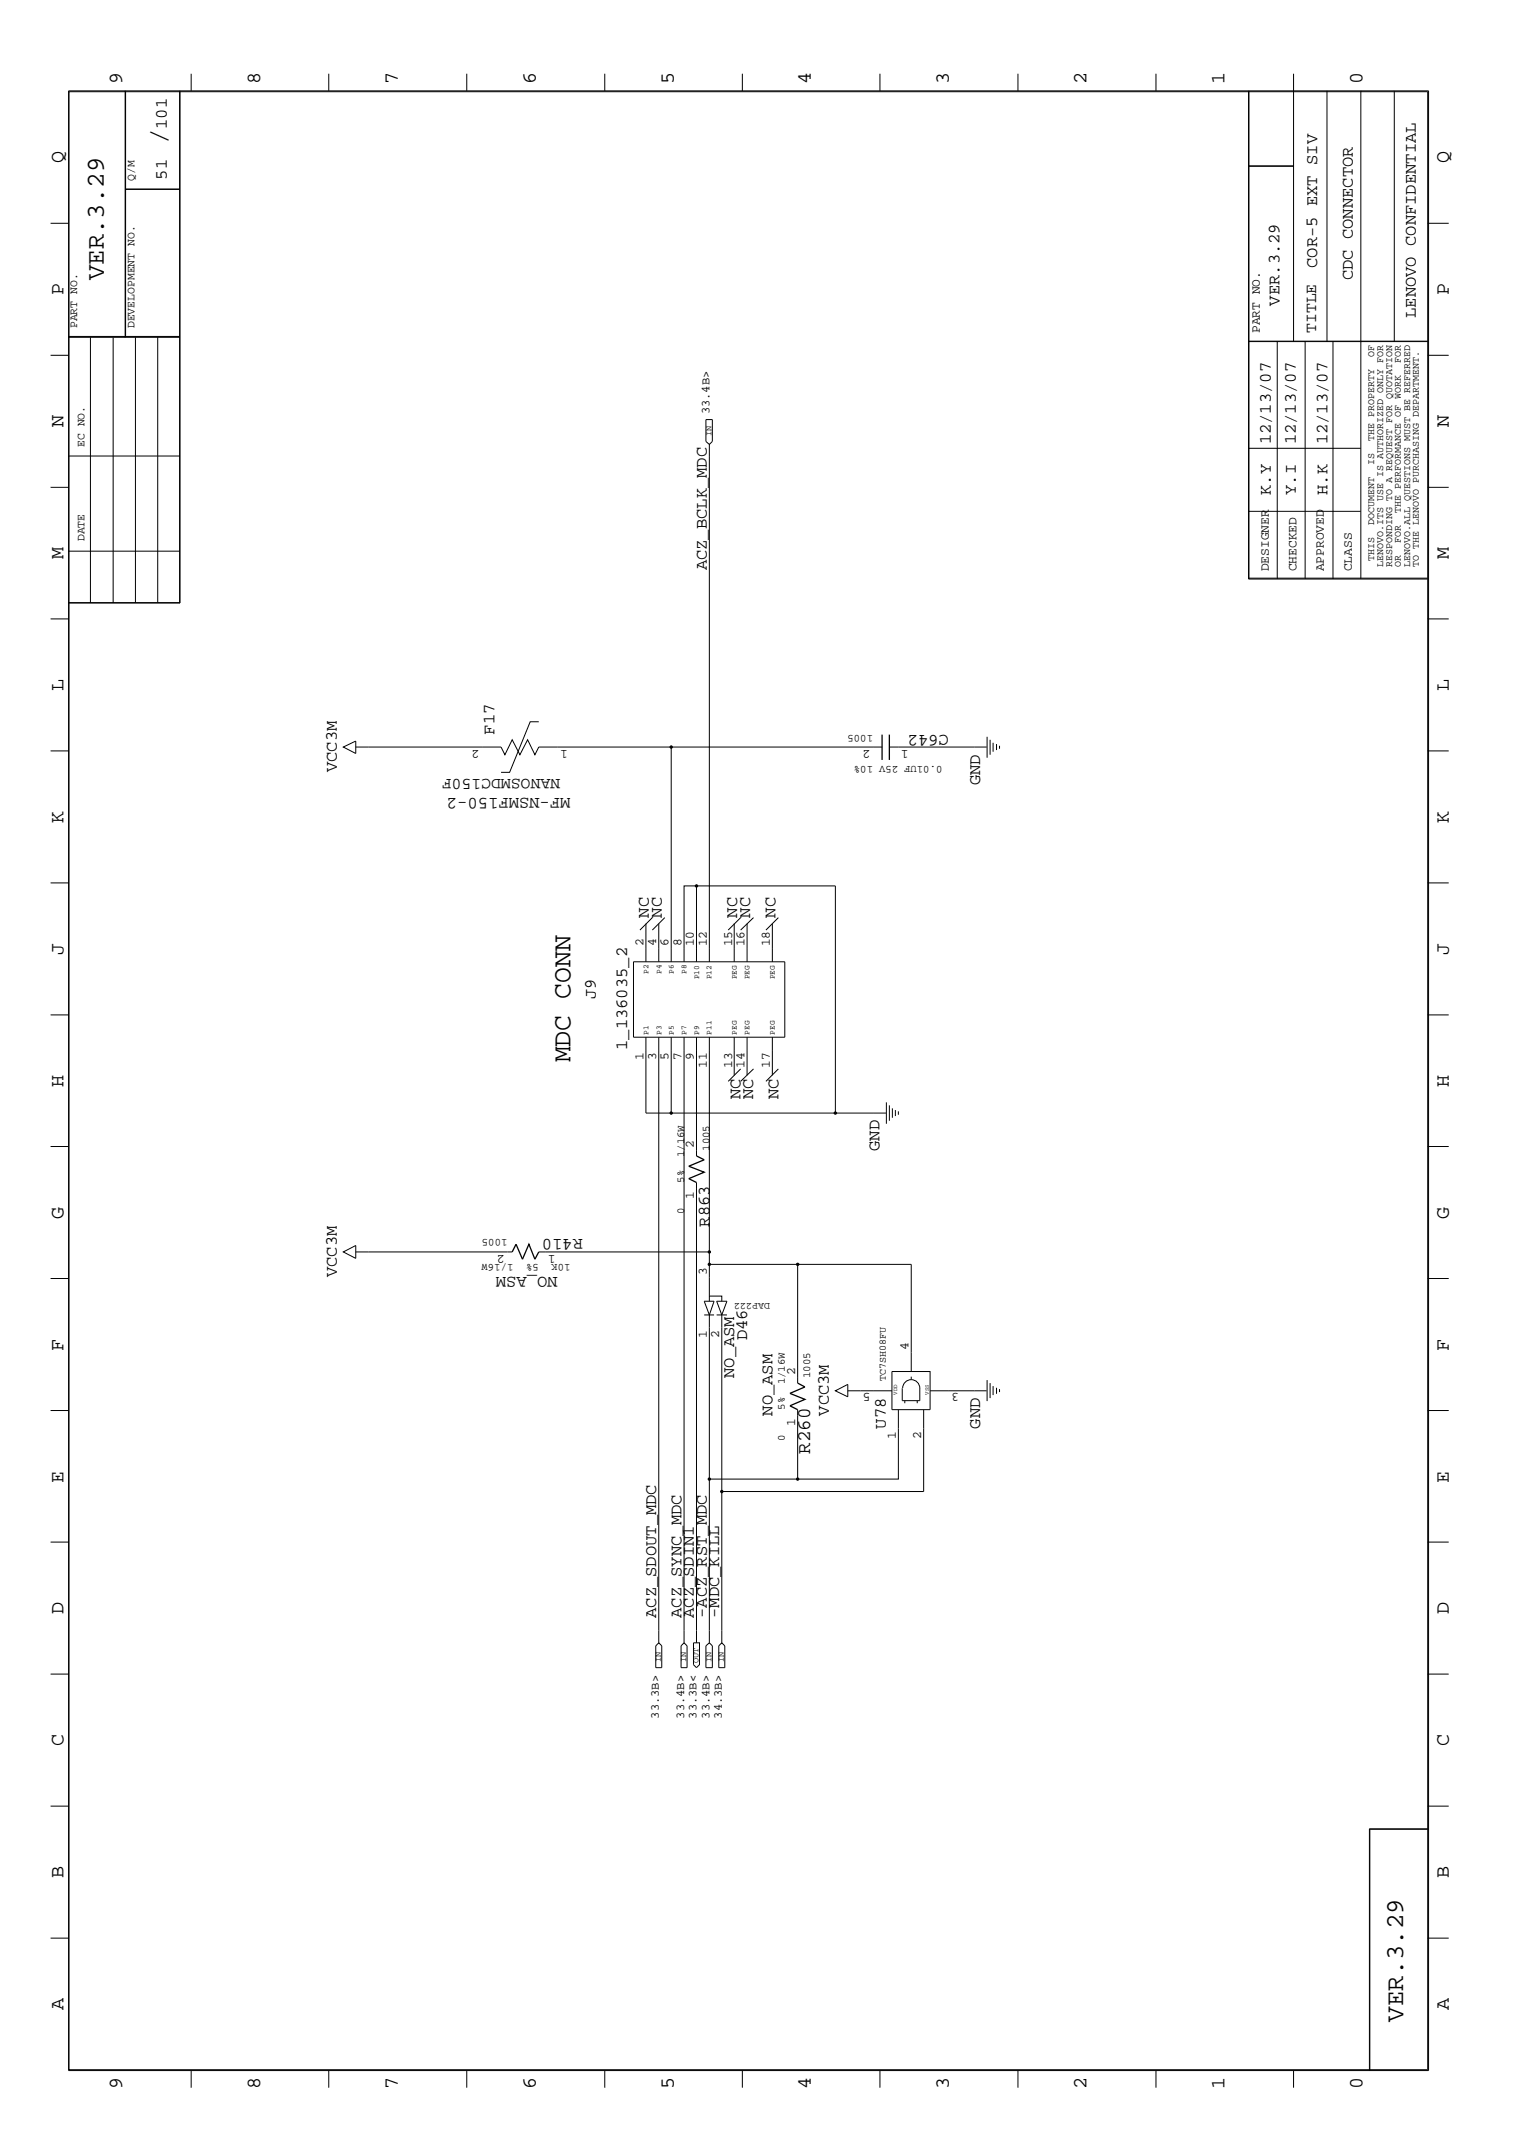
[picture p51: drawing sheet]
<svg xmlns="http://www.w3.org/2000/svg" width="300mm" height="423mm" viewBox="0 0 300 423" stroke-linecap="round" stroke-linejoin="round" font-family="sans-serif">
<defs><g id="words">
<g font-size="5.2">
<text x="32.9" y="28.4" transform="rotate(-90 32.9 28.4)">/</text>
<text x="112.7" y="209.9" transform="rotate(-90 112.7 209.9)">MDC CONN</text>
</g>
<g font-size="5.1">
<text x="20.5" y="55.4" transform="rotate(-90 20.5 55.4)">VER.3.29</text>
<text x="277.2" y="399.4" transform="rotate(-90 277.2 399.4)">VER.3.29</text>
</g>
<g font-size="4">
<text x="24.1" y="16.7" transform="rotate(-90 24.1 16.7)">9</text>
<text x="51.4" y="16.7" transform="rotate(-90 51.4 16.7)">8</text>
<text x="78.6" y="16.7" transform="rotate(-90 78.6 16.7)">7</text>
<text x="105.8" y="16.7" transform="rotate(-90 105.8 16.7)">6</text>
<text x="133.1" y="16.7" transform="rotate(-90 133.1 16.7)">5</text>
<text x="160.2" y="16.7" transform="rotate(-90 160.2 16.7)">4</text>
<text x="187.5" y="16.7" transform="rotate(-90 187.5 16.7)">3</text>
<text x="214.6" y="16.7" transform="rotate(-90 214.6 16.7)">2</text>
<text x="241.9" y="16.7" transform="rotate(-90 241.9 16.7)">1</text>
<text x="269.2" y="16.7" transform="rotate(-90 269.2 16.7)">0</text>
<text x="12.5" y="32.3" transform="rotate(-90 12.5 32.3)">Q</text>
<text x="286.2" y="32.3" transform="rotate(-90 286.2 32.3)">Q</text>
<text x="12.5" y="58.3" transform="rotate(-90 12.5 58.3)">P</text>
<text x="286.2" y="58.3" transform="rotate(-90 286.2 58.3)">P</text>
<text x="12.5" y="84.4" transform="rotate(-90 12.5 84.4)">N</text>
<text x="286.2" y="84.4" transform="rotate(-90 286.2 84.4)">N</text>
<text x="12.5" y="110.5" transform="rotate(-90 12.5 110.5)">M</text>
<text x="286.2" y="110.5" transform="rotate(-90 286.2 110.5)">M</text>
<text x="12.5" y="136.5" transform="rotate(-90 12.5 136.5)">L</text>
<text x="286.2" y="136.5" transform="rotate(-90 286.2 136.5)">L</text>
<text x="12.5" y="162.6" transform="rotate(-90 12.5 162.6)">K</text>
<text x="286.2" y="162.6" transform="rotate(-90 286.2 162.6)">K</text>
<text x="12.5" y="188.6" transform="rotate(-90 12.5 188.6)">J</text>
<text x="286.2" y="188.6" transform="rotate(-90 286.2 188.6)">J</text>
<text x="12.5" y="214.7" transform="rotate(-90 12.5 214.7)">H</text>
<text x="286.2" y="214.7" transform="rotate(-90 286.2 214.7)">H</text>
<text x="12.5" y="240.7" transform="rotate(-90 12.5 240.7)">G</text>
<text x="286.2" y="240.7" transform="rotate(-90 286.2 240.7)">G</text>
<text x="12.5" y="266.8" transform="rotate(-90 12.5 266.8)">F</text>
<text x="286.2" y="266.8" transform="rotate(-90 286.2 266.8)">F</text>
<text x="12.5" y="292.9" transform="rotate(-90 12.5 292.9)">E</text>
<text x="286.2" y="292.9" transform="rotate(-90 286.2 292.9)">E</text>
<text x="12.5" y="318.9" transform="rotate(-90 12.5 318.9)">D</text>
<text x="286.2" y="318.9" transform="rotate(-90 286.2 318.9)">D</text>
<text x="12.5" y="344.9" transform="rotate(-90 12.5 344.9)">C</text>
<text x="286.2" y="344.9" transform="rotate(-90 286.2 344.9)">C</text>
<text x="12.5" y="371" transform="rotate(-90 12.5 371)">B</text>
<text x="286.2" y="371" transform="rotate(-90 286.2 371)">B</text>
<text x="12.5" y="397" transform="rotate(-90 12.5 397)">A</text>
<text x="286.2" y="397" transform="rotate(-90 286.2 397)">A</text>
<text x="24.1" y="412.7" transform="rotate(-90 24.1 412.7)">9</text>
<text x="51.4" y="412.7" transform="rotate(-90 51.4 412.7)">8</text>
<text x="78.6" y="412.7" transform="rotate(-90 78.6 412.7)">7</text>
<text x="105.8" y="412.7" transform="rotate(-90 105.8 412.7)">6</text>
<text x="133.1" y="412.7" transform="rotate(-90 133.1 412.7)">5</text>
<text x="160.2" y="412.7" transform="rotate(-90 160.2 412.7)">4</text>
<text x="187.5" y="412.7" transform="rotate(-90 187.5 412.7)">3</text>
<text x="214.6" y="412.7" transform="rotate(-90 214.6 412.7)">2</text>
<text x="241.9" y="412.7" transform="rotate(-90 241.9 412.7)">1</text>
<text x="269.2" y="412.7" transform="rotate(-90 269.2 412.7)">0</text>
</g>
<text font-size="3.8" x="160" y="287.2" transform="rotate(-90 160 287.2)">R260</text>
<g font-size="3.4">
<text x="32.9" y="25.5" transform="rotate(-90 32.9 25.5)">101</text>
<text x="32.9" y="35.5" transform="rotate(-90 32.9 35.5)">51</text>
<text x="260.2" y="52.9" transform="rotate(-90 260.2 52.9)">COR-5 EXT SIV</text>
<text x="267.2" y="55.4" transform="rotate(-90 267.2 55.4)">CDC CONNECTOR</text>
<text x="252.7" y="60.4" transform="rotate(-90 252.7 60.4)">VER.3.29</text>
<text x="279.7" y="62.8" transform="rotate(-90 279.7 62.8)">LENOVO CONFIDENTIAL</text>
<text x="251" y="87.8" transform="rotate(-90 251 87.8)">12/13/07</text>
<text x="255.9" y="87.8" transform="rotate(-90 255.9 87.8)">12/13/07</text>
<text x="262.2" y="87.8" transform="rotate(-90 262.2 87.8)">12/13/07</text>
<text x="251" y="97.8" transform="rotate(-90 251 97.8)">K.Y</text>
<text x="255.9" y="97.8" transform="rotate(-90 255.9 97.8)">Y.I</text>
<text x="262.2" y="97.8" transform="rotate(-90 262.2 97.8)">H.K</text>
<text x="139.6" y="112.7" transform="rotate(-90 139.6 112.7)">ACZ_BCLK_MDC</text>
<text x="97.7" y="145.1" transform="rotate(-90 97.7 145.1)">F17</text>
<text x="187.5" y="145.1" transform="rotate(-180 187.5 145.1)">C642</text>
<text x="66.5" y="152.6" transform="rotate(-90 66.5 152.6)">VCC3M</text>
<text x="193.6" y="155.1" transform="rotate(-90 193.6 155.1)">GND</text>
<text x="112.7" y="157.6" transform="rotate(-180 112.7 157.6)">MF-NSMF150-2</text>
<text x="128.2" y="181.3" transform="rotate(-90 128.2 181.3)">NC</text>
<text x="130.7" y="181.3" transform="rotate(-90 130.7 181.3)">NC</text>
<text x="145.6" y="181.3" transform="rotate(-90 145.6 181.3)">NC</text>
<text x="148.2" y="181.3" transform="rotate(-90 148.2 181.3)">NC</text>
<text x="153.2" y="181.3" transform="rotate(-90 153.2 181.3)">NC</text>
<text x="117.7" y="197.4" transform="rotate(-90 117.7 197.4)">J9</text>
<text x="123.9" y="207.4" transform="rotate(-90 123.9 207.4)">1_136035_2</text>
<text x="146.3" y="217.1" transform="rotate(-90 146.3 217.1)">NC</text>
<text x="148.8" y="217.1" transform="rotate(-90 148.8 217.1)">NC</text>
<text x="153.8" y="217.1" transform="rotate(-90 153.8 217.1)">NC</text>
<text x="173.7" y="227.3" transform="rotate(-90 173.7 227.3)">GND</text>
<text x="115.1" y="244.8" transform="rotate(-180 115.1 244.8)">R410</text>
<text x="140.1" y="242.3" transform="rotate(-90 140.1 242.3)">R863</text>
<text x="66.5" y="252.3" transform="rotate(-90 66.5 252.3)">VCC3M</text>
<text x="110.2" y="252.3" transform="rotate(-180 110.2 252.3)">NO_ASM</text>
<text x="147.6" y="264.8" transform="rotate(-90 147.6 264.8)">D46</text>
<text x="145" y="272.2" transform="rotate(-90 145 272.2)">NO_ASM</text>
<text x="152.6" y="279.7" transform="rotate(-90 152.6 279.7)">NO_ASM</text>
<text x="163.7" y="279.7" transform="rotate(-90 163.7 279.7)">VCC3M</text>
<text x="175" y="282.2" transform="rotate(-90 175 282.2)">U78</text>
<text x="193.6" y="282.2" transform="rotate(-90 193.6 282.2)">GND</text>
<text x="129.6" y="319.6" transform="rotate(-90 129.6 319.6)">ACZ_SDOUT_MDC</text>
<text x="134.6" y="319.6" transform="rotate(-90 134.6 319.6)">ACZ_SYNC_MDC</text>
<text x="137.1" y="319.6" transform="rotate(-90 137.1 319.6)">ACZ_SDIN1</text>
<text x="139.6" y="319.6" transform="rotate(-90 139.6 319.6)">-ACZ_RST_MDC</text>
<text x="142.1" y="319.6" transform="rotate(-90 142.1 319.6)">-MDC_KILL</text>
</g>
<g font-size="3.2">
<text x="260" y="65.8" transform="rotate(-90 260 65.8)">TITLE</text>
<text x="110.7" y="153.8" transform="rotate(-180 110.7 153.8)">NANOSMDC150F</text>
</g>
<g font-size="2.5">
<text x="248.8" y="65.8" transform="rotate(-90 248.8 65.8)">PART NO.</text>
<text x="250.6" y="112.9" transform="rotate(-90 250.6 112.9)">DESIGNER</text>
<text x="256.1" y="112.9" transform="rotate(-90 256.1 112.9)">CHECKED</text>
<text x="261.5" y="112.9" transform="rotate(-90 261.5 112.9)">APPROVED</text>
<text x="267" y="112.9" transform="rotate(-90 267 112.9)">CLASS</text>
<text x="94.7" y="148.1" transform="rotate(-180 94.7 148.1)">2</text>
<text x="112.2" y="148.1" transform="rotate(-180 112.2 148.1)">1</text>
<text x="172" y="148.1" transform="rotate(-180 172 148.1)">2</text>
<text x="179.5" y="148.1" transform="rotate(-180 179.5 148.1)">1</text>
<text x="127.1" y="186.9" transform="rotate(-90 127.1 186.9)">2</text>
<text x="129.6" y="186.9" transform="rotate(-90 129.6 186.9)">4</text>
<text x="132.1" y="186.9" transform="rotate(-90 132.1 186.9)">6</text>
<text x="134.6" y="186.9" transform="rotate(-90 134.6 186.9)">8</text>
<text x="137.1" y="186.9" transform="rotate(-90 137.1 186.9)">10</text>
<text x="139.6" y="186.9" transform="rotate(-90 139.6 186.9)">12</text>
<text x="144.6" y="186.9" transform="rotate(-90 144.6 186.9)">15</text>
<text x="147.1" y="186.9" transform="rotate(-90 147.1 186.9)">16</text>
<text x="152.1" y="186.9" transform="rotate(-90 152.1 186.9)">18</text>
<text x="127.1" y="209.5" transform="rotate(-90 127.1 209.5)">1</text>
<text x="129.6" y="209.5" transform="rotate(-90 129.6 209.5)">3</text>
<text x="132.1" y="209.5" transform="rotate(-90 132.1 209.5)">5</text>
<text x="134.6" y="209.5" transform="rotate(-90 134.6 209.5)">7</text>
<text x="137.1" y="209.5" transform="rotate(-90 137.1 209.5)">9</text>
<text x="139.6" y="211" transform="rotate(-90 139.6 211)">11</text>
<text x="144.6" y="211" transform="rotate(-90 144.6 211)">13</text>
<text x="147.1" y="211" transform="rotate(-90 147.1 211)">14</text>
<text x="152.1" y="211" transform="rotate(-90 152.1 211)">17</text>
<text x="137.1" y="226.8" transform="rotate(-90 137.1 226.8)">2</text>
<text x="137.1" y="236.8" transform="rotate(-90 137.1 236.8)">1</text>
<text x="99.7" y="247.8" transform="rotate(-180 99.7 247.8)">2</text>
<text x="109.7" y="247.8" transform="rotate(-180 109.7 247.8)">1</text>
<text x="139.6" y="251.8" transform="rotate(-90 139.6 251.8)">3</text>
<text x="139.6" y="264.2" transform="rotate(-90 139.6 264.2)">1</text>
<text x="142.1" y="264.2" transform="rotate(-90 142.1 264.2)">2</text>
<text x="179.5" y="266.7" transform="rotate(-90 179.5 266.7)">4</text>
<text x="157.1" y="271.7" transform="rotate(-90 157.1 271.7)">2</text>
<text x="172" y="275.3" transform="rotate(-180 172 275.3)">5</text>
<text x="189.5" y="275.3" transform="rotate(-180 189.5 275.3)">3</text>
<text x="157.1" y="281.7" transform="rotate(-90 157.1 281.7)">1</text>
<text x="177" y="284.2" transform="rotate(-90 177 284.2)">1</text>
<text x="181.9" y="284.2" transform="rotate(-90 181.9 284.2)">2</text>
</g>
<g font-size="2.4">
<text x="140.1" y="81.9" transform="rotate(-90 140.1 81.9)">33.4B&gt;</text>
<text x="130.1" y="339.5" transform="rotate(-90 130.1 339.5)">33.3B&gt;</text>
<text x="135.1" y="339.5" transform="rotate(-90 135.1 339.5)">33.4B&gt;</text>
<text x="137.6" y="339.5" transform="rotate(-90 137.6 339.5)">33.3B&lt;</text>
<text x="140.1" y="339.5" transform="rotate(-90 140.1 339.5)">33.4B&gt;</text>
<text x="142.6" y="339.5" transform="rotate(-90 142.6 339.5)">34.3B&gt;</text>
</g>
<g font-size="2.3">
<text x="26.6" y="35.7" transform="rotate(-90 26.6 35.7)">Q/M</text>
<text x="15.2" y="64.9" transform="rotate(-90 15.2 64.9)">PART NO.</text>
<text x="26.6" y="64.9" transform="rotate(-90 26.6 64.9)">DEVELOPMENT NO.</text>
<text x="16.7" y="88.3" transform="rotate(-90 16.7 88.3)">EC NO.</text>
<text x="16.7" y="106.9" transform="rotate(-90 16.7 106.9)">DATE</text>
</g>
<g font-size="2.1">
<text x="172.5" y="145.1" transform="rotate(-180 172.5 145.1)">1005</text>
<text x="186.2" y="151.3" transform="rotate(-180 186.2 151.3)">0.01UF 25V 10%</text>
<text x="140.1" y="227.3" transform="rotate(-90 140.1 227.3)">1005</text>
<text x="135.1" y="233.6" transform="rotate(-90 135.1 233.6)">5%</text>
<text x="135.1" y="228.6" transform="rotate(-90 135.1 228.6)">1/16W</text>
<text x="135.1" y="239.8" transform="rotate(-90 135.1 239.8)">0</text>
<text x="100.2" y="244.8" transform="rotate(-180 100.2 244.8)">1005</text>
<text x="101.4" y="249.8" transform="rotate(-180 101.4 249.8)">1/16W</text>
<text x="106.4" y="249.8" transform="rotate(-180 106.4 249.8)">5%</text>
<text x="112.7" y="249.8" transform="rotate(-180 112.7 249.8)">10K</text>
<text x="155" y="273.5" transform="rotate(-90 155 273.5)">1/16W</text>
<text x="160" y="272.2" transform="rotate(-90 160 272.2)">1005</text>
<text x="155" y="278.5" transform="rotate(-90 155 278.5)">5%</text>
<text x="155" y="284.6" transform="rotate(-90 155 284.6)">0</text>
</g>
<g font-size="2">
<text x="271.4" y="70.4" transform="rotate(-90 271.4 70.4)">OF</text>
<text x="276.7" y="71.6" transform="rotate(-90 276.7 71.6)">FOR</text>
<text x="271.4" y="87" transform="rotate(-90 271.4 87)">THE PROPERTY</text>
<text x="271.4" y="91.8" transform="rotate(-90 271.4 91.8)">IS</text>
<text x="276.7" y="101.3" transform="rotate(-90 276.7 101.3)">THE PERFORMANCE OF WORK</text>
<text x="271.4" y="103.6" transform="rotate(-90 271.4 103.6)">DOCUMENT</text>
<text x="276.7" y="107.2" transform="rotate(-90 276.7 107.2)">FOR</text>
<text x="271.4" y="110.7" transform="rotate(-90 271.4 110.7)">THIS</text>
<text x="273.2" y="111.9" transform="rotate(-90 273.2 111.9)">LENOVO.ITS USE IS AUTHORIZED ONLY FOR</text>
<text x="275" y="111.9" transform="rotate(-90 275 111.9)">RESPONDING TO A REQUEST FOR QUOTATION</text>
<text x="276.7" y="111.9" transform="rotate(-90 276.7 111.9)">OR</text>
<text x="278.6" y="111.9" transform="rotate(-90 278.6 111.9)">LENOVO.ALL QUESTIONS MUST BE REFERRED</text>
<text x="280.2" y="111.9" transform="rotate(-90 280.2 111.9)">TO THE LENOVO PURCHASING DEPARTMENT.</text>
<text x="152.1" y="257.3" transform="rotate(-180 152.1 257.3)">DAP222</text>
<text x="175" y="272.7" transform="rotate(-90 175 272.7)">TC7SH08FU</text>
</g>
<g font-size="1.7">
<text x="140.5" y="86.1" transform="rotate(-90 140.5 86.1)">IN</text>
<text x="130.6" y="328.3" transform="rotate(-90 130.6 328.3)">IN</text>
<text x="135.6" y="328.3" transform="rotate(-90 135.6 328.3)">IN</text>
<text x="138" y="328.6" transform="rotate(-90 138 328.6)">OUT</text>
<text x="140.5" y="328.3" transform="rotate(-90 140.5 328.3)">IN</text>
<text x="143" y="328.3" transform="rotate(-90 143 328.3)">IN</text>
</g>
<g font-size="1.6">
<text x="128.1" y="192.4" transform="rotate(-90 128.1 192.4)">P2</text>
<text x="130.6" y="192.4" transform="rotate(-90 130.6 192.4)">P4</text>
<text x="133.1" y="192.4" transform="rotate(-90 133.1 192.4)">P6</text>
<text x="135.6" y="192.4" transform="rotate(-90 135.6 192.4)">P8</text>
<text x="138.1" y="193.5" transform="rotate(-90 138.1 193.5)">P10</text>
<text x="140.5" y="193.5" transform="rotate(-90 140.5 193.5)">P12</text>
<text x="145.5" y="193.5" transform="rotate(-90 145.5 193.5)">PEG</text>
<text x="148.1" y="193.5" transform="rotate(-90 148.1 193.5)">PEG</text>
<text x="153.1" y="193.5" transform="rotate(-90 153.1 193.5)">PEG</text>
<text x="128.1" y="204.4" transform="rotate(-90 128.1 204.4)">P1</text>
<text x="130.6" y="204.4" transform="rotate(-90 130.6 204.4)">P3</text>
<text x="133.1" y="204.4" transform="rotate(-90 133.1 204.4)">P5</text>
<text x="135.6" y="204.4" transform="rotate(-90 135.6 204.4)">P7</text>
<text x="138.1" y="204.4" transform="rotate(-90 138.1 204.4)">P9</text>
<text x="140.5" y="204.4" transform="rotate(-90 140.5 204.4)">P11</text>
<text x="145.5" y="204.4" transform="rotate(-90 145.5 204.4)">PEG</text>
<text x="148.1" y="204.4" transform="rotate(-90 148.1 204.4)">PEG</text>
<text x="153.1" y="204.4" transform="rotate(-90 153.1 204.4)">PEG</text>
</g>
<g font-size="1.1">
<text x="177.2" y="275.5" transform="rotate(-90 177.2 275.5)">VDD</text>
<text x="183.5" y="275.5" transform="rotate(-90 183.5 275.5)">VSS</text>
</g>
</g></defs>
<g fill="none" stroke="#000" stroke-width=".2">
<path d="M13.5 17.9h268.7v391.1h-268.7zM13.6 18.1h268.4v390.8h-268.4zM24.7 17.9v48.7M24.8 17.9v48.7M35.5 17.9v101.2M35.6 17.9v101.2h-22.1M37.8 14.6v3.3M64.9 14.6v3.3M92.2 14.6v3.3M119.5 14.6v3.3M146.6 14.6v3.3M173.8 14.6v3.3"/>
<path d="M201.1 14.6v3.3M228.3 14.6v3.3M246.6 17.9v96.5h35.4M246.7 17.9v96.5M255.5 14.6v52.9M262.1 17.9v49.6M268.8 17.9v96.5M275.4 17.9v49.6M24.8 37.4h10.8M24.8 37.3h10.8M246.6 32.9h8.9M246.6 32.8h8.9"/>
<path d="M10 44.1h3.5M282 44.1h4.2M10 70.2h3.5M13.5 66.6h22.1M13.5 66.5h22.1M17.9 66.6v52.5M22.4 66.6v52.5M26.8 66.6v52.5M31.2 66.6v52.4M246.6 67.5h35.4M246.6 67.4h35.4M252.3 67.5v46.9"/>
<path d="M257.8 67.5v46.9M263.3 67.5v46.9M282 70.2h4.2M10 96.3h3.5M13.5 90.1h22.1M139.4 82.9h1.3v4.3l-.6 .6-.7-.6zM140.1 87.8v102.2M246.6 88.6h22.2M282 96.3h4.2M13.5 119h22.1M13.5 108.9h22.1M246.6 114.2h35.4"/>
<path d="M246.6 101h22.2M10 122.3h3.5M282 122.3h4.2M10 148.3h3.5M67.8 147.6l2.5-1.2v2.4zM70.3 147.6h28.7l.7 1.5 1.5-3 1.5 3 1.5-3 1.5 3 .7-1.5h67.8M106.4 142.6h-1.7l-4 10h-1.7M132.6 147.6v42.4M175.7 147.6h19.2M195 145.5v4.2M195.6 146.1v3M196.2 146.7v1.8"/>
<path d="M196.9 147v1.2M197.4 147.3v.6M282 148.3h4.2M10 174.4h3.5M137.6 175h-2.5v15M137.6 175v15M137.6 175h27.4v44.9M282 174.4h4.2M125.1 190h29.9v14.9h-29.9zM127.6 182.5v7.5M128.9 181.3l-2.5 2.4M130.1 182.5v7.5"/>
<path d="M131.3 181.3l-2.4 2.4M145 182.5v7.5M146.3 181.3l-2.5 2.4M147.6 182.5v7.5M148.8 181.3l-2.5 2.4M152.6 182.5v7.5M153.8 181.3l-2.5 2.4M10 200.5h3.5M127.6 204.9v15h5M130.1 204.9v119.6M132.6 219.9h42.4M132.6 204.9v15"/>
<path d="M135.1 204.9v119.6M137.6 204.9v23.4M140.1 204.9v52.1M145 204.9v7.5M146.3 211.2l-2.5 2.4M147.6 204.9v7.5M148.8 211.2l-2.5 2.4M152.6 204.9v7.5M153.8 211.2l-2.5 2.4M175.1 217.8v4.2M175.7 218.4v3M176.3 218.9v1.9"/>
<path d="M176.9 219.3v1.2M177.5 219.5v.7M282 200.5h4.2M10 226.5h3.5M137.6 233.6v90.9M282 226.5h4.2M10 252.6h3.5M67.8 247.3l2.5-1.3v2.6zM70.3 247.3h30.9M106.4 247.3h33.7M139.1 259.8h2M139.1 257h2l-1 2.8z"/>
<path d="M140.1 256h2.5v1M140.1 259.8v64.7M140.1 249.8h39.9v21.1M141.6 259.8h2M141.6 257h2l-1 2.8zM142.6 259.8v64.7M157.6 249.8v23.4M282 252.6h4.2M10 278.6h3.5M157.6 278.5v13.7h-17.5M165 274.7l2.5-1.2v2.4zM167.5 274.7h8.7"/>
<path d="M176.2 270.9h7.5v7.6h-7.5zM177.5 278.5v13.7h-19.9M178.2 274.2v2.5h3.5v-2.5M178.3 274.2a1.69 1.69 0 0 1 1.8-1.7 1.69 1.69 0 0 1 1.6 1.8M178.7 276.7v.5M180 271.9v.6M181.2 276.7v.5M182.5 278.5v16.1h-39.9M183.7 274.7h11.2M195 272.6v4.2M195.6 273.2v3M196.2 273.8v1.8"/>
<path d="M196.9 274.2v1.1M197.4 274.4v.6M282 278.6h4.2M10 304.6h3.5M282 304.6h4.2M10 330.7h3.5M129.5 325.1l.6-.6 .6 .6v4.3h-1.2zM135.1 324.5l.6 .6v4.3h-1.2v-4.3zM137 324.5h1.2v4.3l-.6 .6-.6-.6zM139.4 325.1l.7-.6 .6 .6v4.3h-1.3zM142.6 324.5l.6 .6v4.3h-1.2v-4.3zM282 330.7h4.2"/>
<path d="M10 356.8h3.5M282 356.8h4.2M270.5 361.4h11.5M270.6 361.3v47.7M282 361.3h-11.5v47.7M10 382.9h3.5M282 382.9h4.2M37.8 409v3.4M64.9 409v3.4M92.2 409v3.4M119.5 409v3.4M146.6 409v3.4"/>
<path d="M173.8 409v3.4M201.1 409v3.4M228.3 409v3.4M255.5 409v3.4"/>
</g>
<path d="M174.2 145.1v5M175.7 145.1v5M137.6 228.3l1.5 .8-3 1.3 3 1.2-3 1.2 1.5 .8M101.2 247.3l.7-1.5 1.3 3 1.3-3 1.2 3 .7-1.5M157.6 273.2l1.4 .8-3 1.3 3 1.1-3 1.3 1.6 .8" fill="none" stroke="#000" stroke-width=".25"/>
<g fill="#000">
<circle cx="132.6" cy="147.6" r=".34"/>
<circle cx="137.6" cy="175" r=".34"/>
<circle cx="132.6" cy="219.9" r=".34"/>
<circle cx="165" cy="219.9" r=".34"/>
<circle cx="140.1" cy="247.3" r=".34"/>
<circle cx="140.1" cy="249.8" r=".34"/>
<circle cx="157.6" cy="249.8" r=".34"/>
<circle cx="140.1" cy="292.2" r=".34"/>
<circle cx="142.6" cy="294.6" r=".34"/>
<circle cx="157.6" cy="292.2" r=".34"/>
</g>
<use href="#words"/>
</svg>
